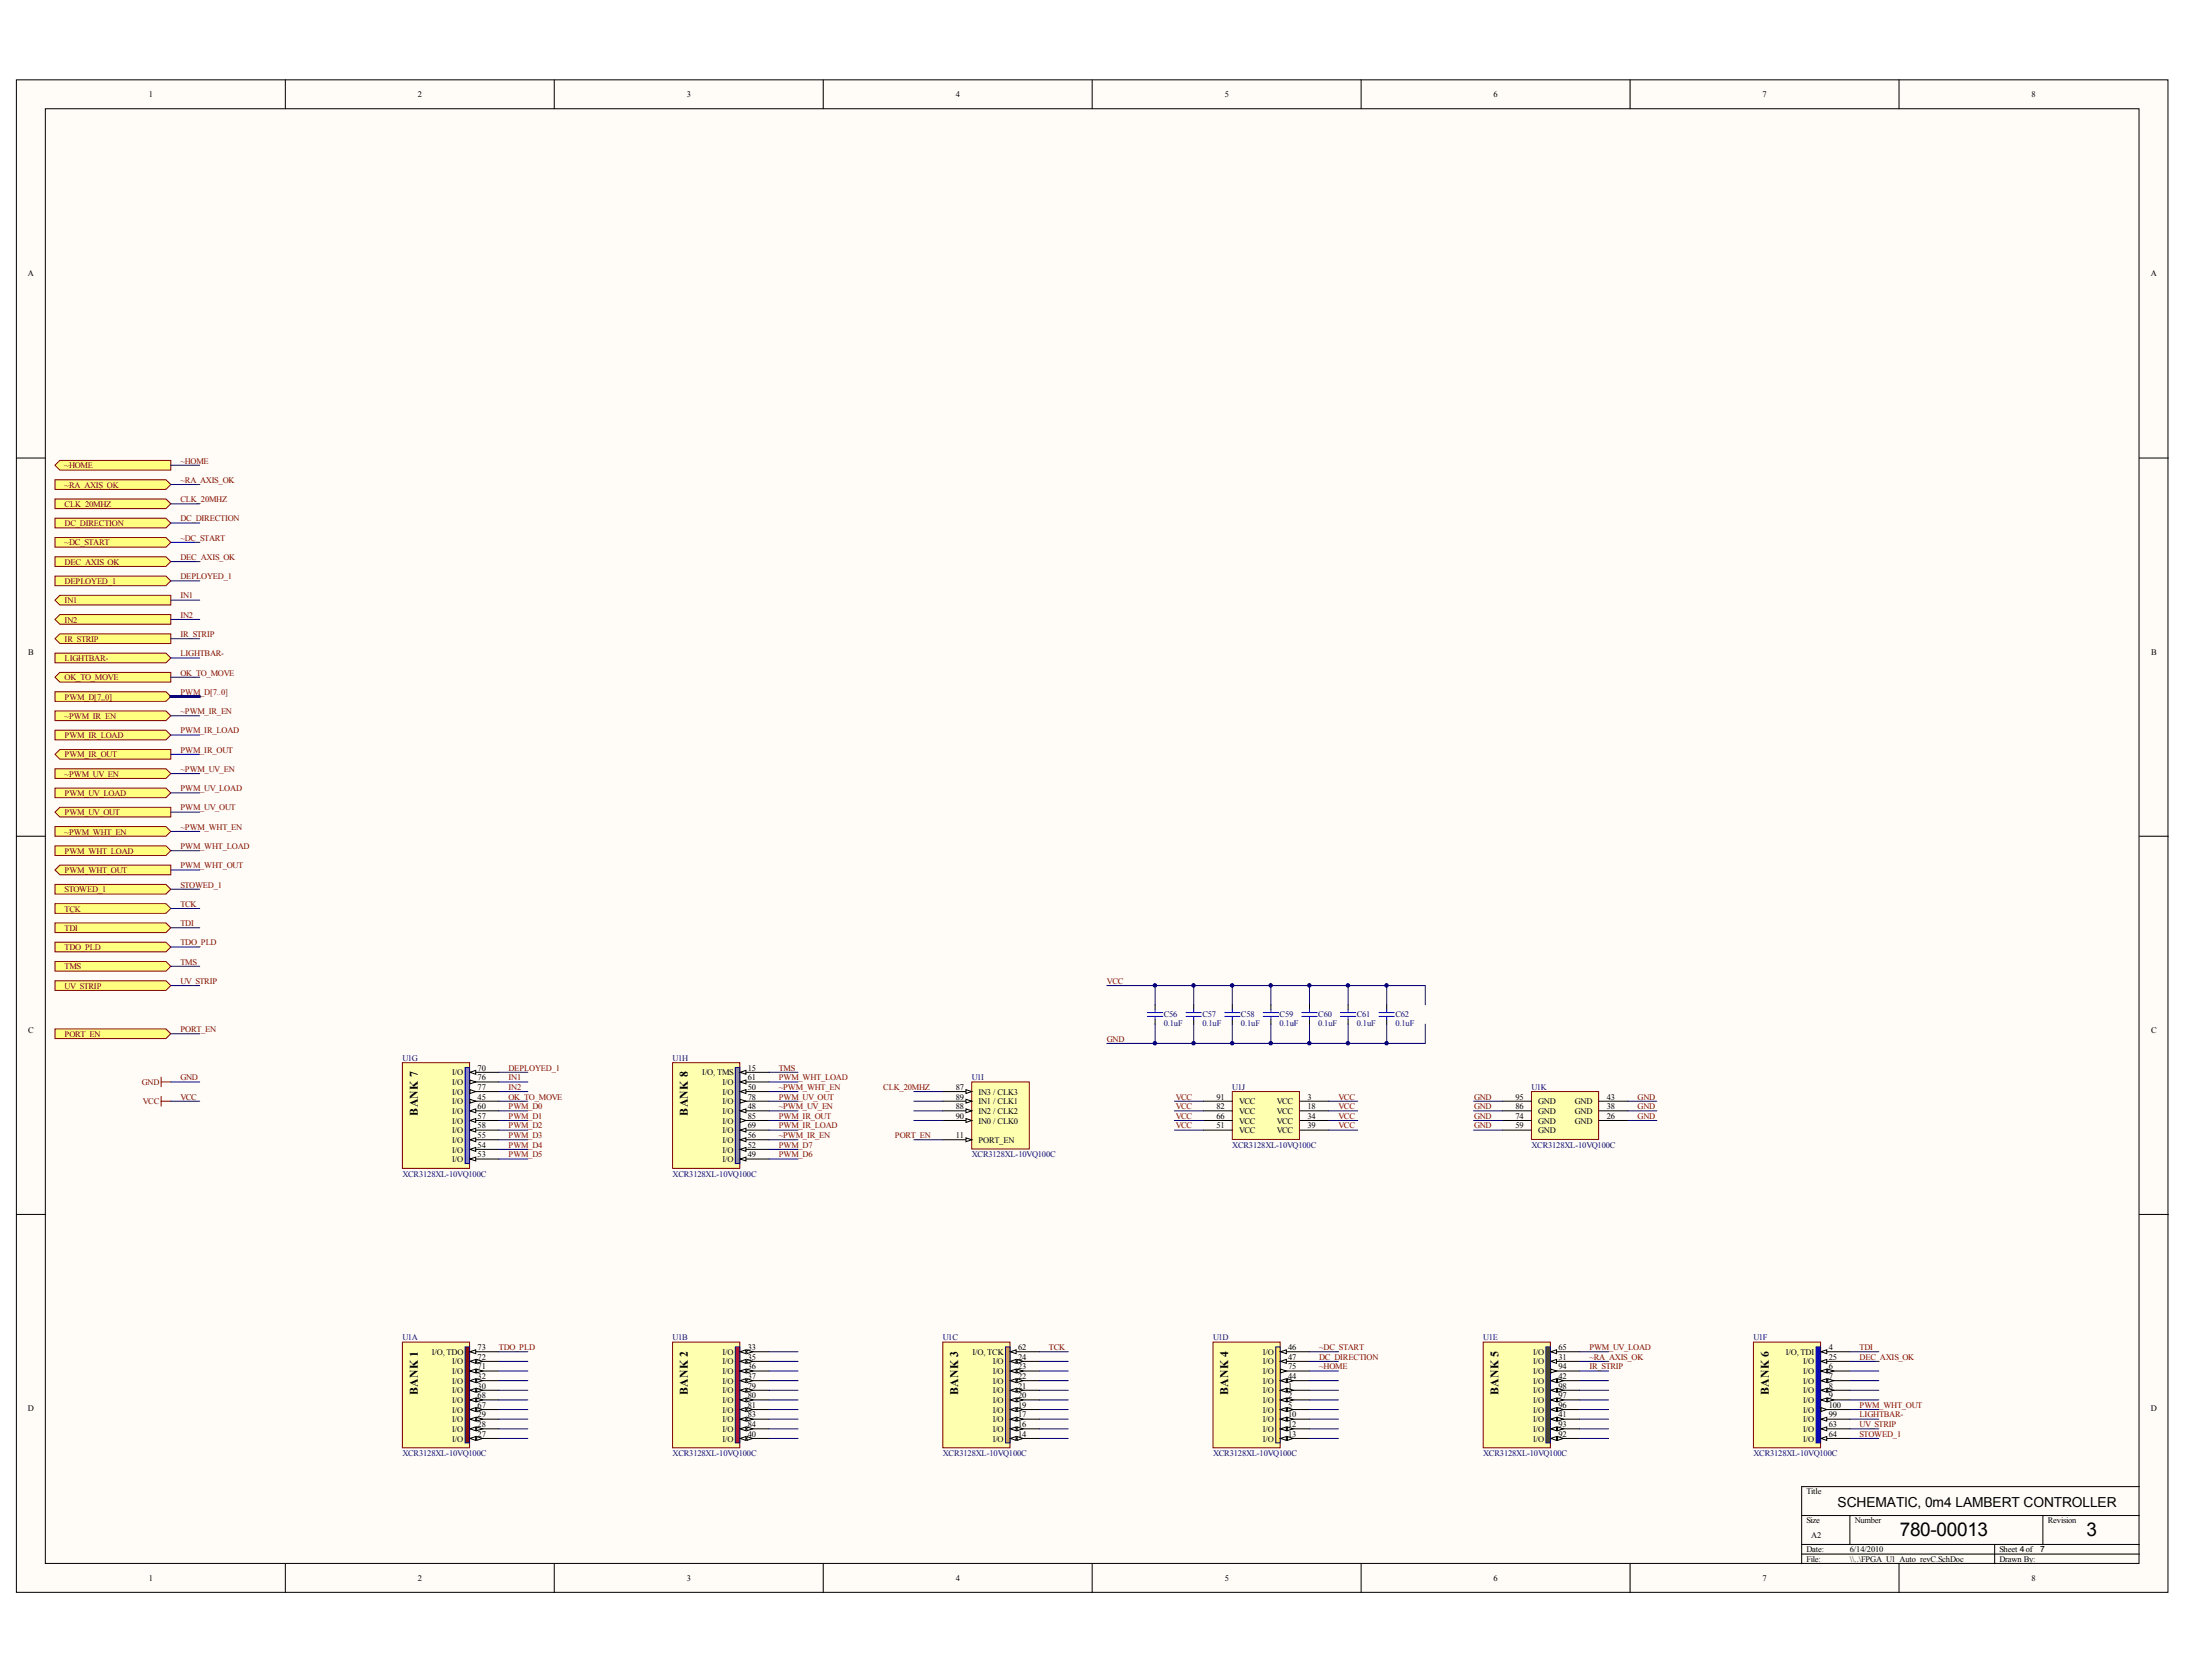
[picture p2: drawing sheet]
<svg xmlns="http://www.w3.org/2000/svg" width="270mm" height="207mm" viewBox="0 0 270 207" stroke-linecap="round" stroke-linejoin="round" font-family="sans-serif">
<defs><g id="words">
<g font-size="2.3">
<text x="234.3" y="189.4">780-00013</text>
<text x="257.3" y="189.4">3</text>
</g>
<text font-size="1.7" x="226.7" y="185.9">SCHEMATIC, 0m4 LAMBERT CONTROLLER</text>
<g font-size="1.4">
<text x="51.5" y="137.6" transform="rotate(-90 51.5 137.6)">BANK 7</text>
<text x="84.8" y="137.6" transform="rotate(-90 84.8 137.6)">BANK 8</text>
<text x="51.5" y="172.1" transform="rotate(-90 51.5 172.1)">BANK 1</text>
<text x="84.8" y="172.1" transform="rotate(-90 84.8 172.1)">BANK 2</text>
<text x="118.2" y="172.1" transform="rotate(-90 118.2 172.1)">BANK 3</text>
<text x="151.5" y="172.1" transform="rotate(-90 151.5 172.1)">BANK 4</text>
<text x="184.8" y="172.1" transform="rotate(-90 184.8 172.1)">BANK 5</text>
<text x="218.2" y="172.1" transform="rotate(-90 218.2 172.1)">BANK 6</text>
</g>
<text font-size="1.1" x="251.6" y="191.5">7</text>
<g font-size="1">
<text x="18.4" y="12">1</text>
<text x="51.5" y="12">2</text>
<text x="84.7" y="12">3</text>
<text x="117.9" y="12">4</text>
<text x="151.1" y="12">5</text>
<text x="184.2" y="12">6</text>
<text x="217.4" y="12">7</text>
<text x="250.6" y="12">8</text>
<text x="3.4" y="34.1">A</text>
<text x="265.3" y="34.1">A</text>
<text x="3.5" y="80.7">B</text>
<text x="265.3" y="80.7">B</text>
<text x="3.5" y="127.4">C</text>
<text x="265.3" y="127.4">C</text>
<text x="55.8" y="132.6">I/O</text>
<text x="55.8" y="133.8">I/O</text>
<text x="55.8" y="135">I/O</text>
<text x="55.8" y="136.2">I/O</text>
<text x="55.8" y="137.4">I/O</text>
<text x="58.9" y="132">70</text>
<text x="58.9" y="133.2">76</text>
<text x="58.9" y="134.4">77</text>
<text x="58.9" y="135.6">45</text>
<text x="58.9" y="136.8">60</text>
<text x="58.9" y="138">57</text>
<text x="86.6" y="132.6">I/O, TMS</text>
<text x="89.1" y="133.8">I/O</text>
<text x="89.1" y="135">I/O</text>
<text x="89.1" y="136.2">I/O</text>
<text x="89.1" y="137.4">I/O</text>
<text x="92.2" y="132">15</text>
<text x="92.2" y="133.2">61</text>
<text x="92.2" y="134.4">50</text>
<text x="92.2" y="135.6">78</text>
<text x="92.2" y="136.8">48</text>
<text x="92.2" y="138">85</text>
<text x="117.9" y="134.4">87</text>
<text x="117.9" y="135.6">89</text>
<text x="117.9" y="136.8">88</text>
<text x="117.9" y="138">90</text>
<text x="120.7" y="135">IN3 / CLK3</text>
<text x="120.7" y="136.2">IN1 / CLK1</text>
<text x="120.7" y="137.4">IN2 / CLK2</text>
<text x="150" y="138">66</text>
<text x="150" y="136.8">82</text>
<text x="150" y="135.6">91</text>
<text x="152.8" y="137.4">VCC</text>
<text x="152.8" y="136.2">VCC</text>
<text x="157.5" y="136.2">VCC</text>
<text x="157.5" y="137.4">VCC</text>
<text x="161.3" y="135.6">3</text>
<text x="161.3" y="136.8">18</text>
<text x="161.3" y="138">34</text>
<text x="186.9" y="138">74</text>
<text x="186.9" y="136.8">86</text>
<text x="186.9" y="135.6">95</text>
<text x="189.7" y="137.4">GND</text>
<text x="189.7" y="136.2">GND</text>
<text x="194.3" y="137.4">GND</text>
<text x="194.3" y="136.2">GND</text>
<text x="198.2" y="138">26</text>
<text x="198.2" y="136.8">38</text>
<text x="198.2" y="135.6">43</text>
<text x="55.8" y="138.6">I/O</text>
<text x="55.8" y="139.8">I/O</text>
<text x="55.8" y="141">I/O</text>
<text x="55.8" y="142.1">I/O</text>
<text x="55.8" y="143.3">I/O</text>
<text x="58.9" y="139.2">58</text>
<text x="58.9" y="140.4">55</text>
<text x="58.9" y="141.6">54</text>
<text x="58.9" y="142.7">53</text>
<text x="89.1" y="138.6">I/O</text>
<text x="89.1" y="139.8">I/O</text>
<text x="89.1" y="141">I/O</text>
<text x="89.1" y="142.1">I/O</text>
<text x="89.1" y="143.3">I/O</text>
<text x="92.2" y="139.2">69</text>
<text x="92.2" y="140.4">56</text>
<text x="92.2" y="141.6">52</text>
<text x="92.2" y="142.7">49</text>
<text x="117.9" y="140.4">11</text>
<text x="120.7" y="141">PORT_EN</text>
<text x="120.7" y="138.6">IN0 / CLK0</text>
<text x="150" y="139.2">51</text>
<text x="152.8" y="139.8">VCC</text>
<text x="152.8" y="138.6">VCC</text>
<text x="157.5" y="138.6">VCC</text>
<text x="157.5" y="139.8">VCC</text>
<text x="161.3" y="139.2">39</text>
<text x="186.9" y="139.2">59</text>
<text x="189.7" y="139.8">GND</text>
<text x="189.7" y="138.6">GND</text>
<text x="194.3" y="138.6">GND</text>
<text x="53.3" y="167.1">I/O, TDO</text>
<text x="58.9" y="166.5">73</text>
<text x="58.9" y="167.7">72</text>
<text x="89.1" y="167.1">I/O</text>
<text x="92.2" y="166.5">33</text>
<text x="92.2" y="167.7">35</text>
<text x="120" y="167.1">I/O, TCK</text>
<text x="125.6" y="166.5">62</text>
<text x="125.6" y="167.7">24</text>
<text x="155.8" y="167.1">I/O</text>
<text x="158.9" y="166.5">46</text>
<text x="158.9" y="167.7">47</text>
<text x="189.1" y="167.1">I/O</text>
<text x="192.2" y="166.5">65</text>
<text x="192.2" y="167.7">31</text>
<text x="220.3" y="167.1">I/O, TDI</text>
<text x="225.6" y="166.5">4</text>
<text x="225.6" y="167.7">25</text>
<text x="55.8" y="168.3">I/O</text>
<text x="55.8" y="169.5">I/O</text>
<text x="55.8" y="170.7">I/O</text>
<text x="55.8" y="171.9">I/O</text>
<text x="55.8" y="173">I/O</text>
<text x="58.9" y="168.9">71</text>
<text x="58.9" y="170.1">32</text>
<text x="58.9" y="171.3">30</text>
<text x="58.9" y="172.5">68</text>
<text x="58.9" y="173.6">67</text>
<text x="89.1" y="168.3">I/O</text>
<text x="89.1" y="169.5">I/O</text>
<text x="89.1" y="170.7">I/O</text>
<text x="89.1" y="171.9">I/O</text>
<text x="89.1" y="173">I/O</text>
<text x="92.2" y="168.9">36</text>
<text x="92.2" y="170.1">37</text>
<text x="92.2" y="171.3">79</text>
<text x="92.2" y="172.5">80</text>
<text x="92.2" y="173.6">81</text>
<text x="122.4" y="168.3">I/O</text>
<text x="122.4" y="169.5">I/O</text>
<text x="122.4" y="170.7">I/O</text>
<text x="122.4" y="171.9">I/O</text>
<text x="122.4" y="173">I/O</text>
<text x="125.6" y="168.9">23</text>
<text x="125.6" y="170.1">22</text>
<text x="125.6" y="171.3">21</text>
<text x="125.6" y="172.5">20</text>
<text x="125.6" y="173.6">19</text>
<text x="155.8" y="168.3">I/O</text>
<text x="155.8" y="169.5">I/O</text>
<text x="155.8" y="170.7">I/O</text>
<text x="155.8" y="171.9">I/O</text>
<text x="155.8" y="173">I/O</text>
<text x="158.9" y="168.9">75</text>
<text x="158.9" y="170.1">44</text>
<text x="158.9" y="171.3">1</text>
<text x="158.9" y="172.5">2</text>
<text x="158.9" y="173.6">5</text>
<text x="189.1" y="168.3">I/O</text>
<text x="189.1" y="169.5">I/O</text>
<text x="189.1" y="170.7">I/O</text>
<text x="189.1" y="171.9">I/O</text>
<text x="189.1" y="173">I/O</text>
<text x="192.2" y="168.9">94</text>
<text x="192.2" y="170.1">42</text>
<text x="192.2" y="171.3">98</text>
<text x="192.2" y="172.5">97</text>
<text x="192.2" y="173.6">96</text>
<text x="222.4" y="168.3">I/O</text>
<text x="222.4" y="169.5">I/O</text>
<text x="222.4" y="170.7">I/O</text>
<text x="222.4" y="171.9">I/O</text>
<text x="222.4" y="173">I/O</text>
<text x="225.6" y="168.9">6</text>
<text x="225.6" y="170.1">7</text>
<text x="225.6" y="171.3">8</text>
<text x="225.6" y="172.5">9</text>
<text x="225.6" y="173.6">100</text>
<text x="3.4" y="174">D</text>
<text x="55.8" y="174.2">I/O</text>
<text x="55.8" y="175.4">I/O</text>
<text x="55.8" y="176.6">I/O</text>
<text x="55.8" y="177.8">I/O</text>
<text x="58.9" y="174.8">29</text>
<text x="58.9" y="176">28</text>
<text x="58.9" y="177.2">27</text>
<text x="89.1" y="174.2">I/O</text>
<text x="89.1" y="175.4">I/O</text>
<text x="89.1" y="176.6">I/O</text>
<text x="89.1" y="177.8">I/O</text>
<text x="92.2" y="174.8">83</text>
<text x="92.2" y="176">84</text>
<text x="92.2" y="177.2">40</text>
<text x="122.4" y="174.2">I/O</text>
<text x="122.4" y="175.4">I/O</text>
<text x="122.4" y="176.6">I/O</text>
<text x="122.4" y="177.8">I/O</text>
<text x="125.6" y="174.8">17</text>
<text x="125.6" y="176">16</text>
<text x="125.6" y="177.2">14</text>
<text x="155.8" y="174.2">I/O</text>
<text x="155.8" y="175.4">I/O</text>
<text x="155.8" y="176.6">I/O</text>
<text x="155.8" y="177.8">I/O</text>
<text x="158.9" y="174.8">10</text>
<text x="158.9" y="176">12</text>
<text x="158.9" y="177.2">13</text>
<text x="189.1" y="174.2">I/O</text>
<text x="189.1" y="175.4">I/O</text>
<text x="189.1" y="176.6">I/O</text>
<text x="189.1" y="177.8">I/O</text>
<text x="192.2" y="174.8">41</text>
<text x="192.2" y="176">93</text>
<text x="192.2" y="177.2">92</text>
<text x="222.4" y="174.2">I/O</text>
<text x="222.4" y="175.4">I/O</text>
<text x="222.4" y="176.6">I/O</text>
<text x="222.4" y="177.8">I/O</text>
<text x="225.6" y="174.8">99</text>
<text x="225.6" y="176">63</text>
<text x="225.6" y="177.2">64</text>
<text x="265.3" y="174">D</text>
<text x="222.8" y="184.3">Title</text>
<text x="222.8" y="187.9">Size</text>
<text x="222.8" y="191.4">Date:</text>
<text x="223.4" y="189.6">A2</text>
<text x="228.2" y="191.4">6/14/2010</text>
<text x="228.8" y="187.9">Number</text>
<text x="246.6" y="191.4">Sheet 4of</text>
<text x="252.6" y="187.9">Revision</text>
<text x="18.4" y="195">1</text>
<text x="51.5" y="195">2</text>
<text x="84.7" y="195">3</text>
<text x="117.9" y="195">4</text>
<text x="151.1" y="195">5</text>
<text x="184.2" y="195">6</text>
<text x="217.4" y="195">7</text>
<text x="222.8" y="192.6">File:</text>
<text x="228.2" y="192.6">\\..\FPGA_U1_Auto_revC.SchDoc</text>
<text x="246.6" y="192.6">Drawn By:</text>
<text x="250.6" y="195">8</text>
</g>
<g font-size="1" fill="#800000">
<text x="8" y="57.8">~HOME</text>
<text x="22.3" y="57.2">~HOME</text>
<text x="22.3" y="59.6">~RA_AXIS_OK</text>
<text x="8" y="60.1">~RA_AXIS_OK</text>
<text x="8" y="62.5">CLK_20MHZ</text>
<text x="8" y="64.9">DC_DIRECTION</text>
<text x="22.3" y="61.9">CLK_20MHZ</text>
<text x="22.3" y="64.3">DC_DIRECTION</text>
<text x="8" y="67.3">~DC_START</text>
<text x="8" y="69.7">DEC_AXIS_OK</text>
<text x="22.3" y="66.7">~DC_START</text>
<text x="22.3" y="69.1">DEC_AXIS_OK</text>
<text x="22.3" y="71.4">DEPLOYED_1</text>
<text x="8" y="72">DEPLOYED_1</text>
<text x="8" y="74.4">IN1</text>
<text x="8" y="76.8">IN2</text>
<text x="22.3" y="73.8">IN1</text>
<text x="22.3" y="76.2">IN2</text>
<text x="8" y="79.2">IR_STRIP</text>
<text x="8" y="81.5">LIGHTBAR-</text>
<text x="8" y="83.9">OK_TO_MOVE</text>
<text x="22.3" y="78.6">IR_STRIP</text>
<text x="22.3" y="80.9">LIGHTBAR-</text>
<text x="22.3" y="83.3">OK_TO_MOVE</text>
<text x="8" y="86.3">PWM_D[7..0]</text>
<text x="8" y="88.7">~PWM_IR_EN</text>
<text x="22.3" y="85.7">PWM_D[7..0]</text>
<text x="22.3" y="88.1">~PWM_IR_EN</text>
<text x="8" y="91">PWM_IR_LOAD</text>
<text x="8" y="93.4">PWM_IR_OUT</text>
<text x="8" y="95.8">~PWM_UV_EN</text>
<text x="22.3" y="90.5">PWM_IR_LOAD</text>
<text x="22.3" y="92.8">PWM_IR_OUT</text>
<text x="22.3" y="95.2">~PWM_UV_EN</text>
<text x="8" y="98.2">PWM_UV_LOAD</text>
<text x="8" y="100.6">PWM_UV_OUT</text>
<text x="22.3" y="97.6">PWM_UV_LOAD</text>
<text x="22.3" y="100">PWM_UV_OUT</text>
<text x="8" y="102.9">~PWM_WHT_EN</text>
<text x="8" y="105.3">PWM_WHT_LOAD</text>
<text x="8" y="107.7">PWM_WHT_OUT</text>
<text x="22.3" y="102.3">~PWM_WHT_EN</text>
<text x="22.3" y="104.7">PWM_WHT_LOAD</text>
<text x="22.3" y="107.1">PWM_WHT_OUT</text>
<text x="8" y="110.1">STOWED_1</text>
<text x="8" y="112.4">TCK</text>
<text x="22.3" y="109.5">STOWED_1</text>
<text x="22.3" y="111.8">TCK</text>
<text x="8" y="114.8">TDI</text>
<text x="8" y="117.2">TDO_PLD</text>
<text x="8" y="119.6">TMS</text>
<text x="22.3" y="114.2">TDI</text>
<text x="22.3" y="119">TMS</text>
<text x="22.3" y="116.6">TDO_PLD</text>
<text x="8" y="121.9">UV_STRIP</text>
<text x="22.3" y="121.3">UV_STRIP</text>
<text x="136.5" y="121.3">VCC</text>
<text x="8" y="127.9">PORT_EN</text>
<text x="22.3" y="127.3">PORT_EN</text>
<text x="136.5" y="128.5">GND</text>
<text x="17.5" y="133.8">GND</text>
<text x="17.6" y="136.2">VCC</text>
<text x="22.3" y="133.2">GND</text>
<text x="22.3" y="135.6">VCC</text>
<text x="62.7" y="132">DEPLOYED_1</text>
<text x="62.7" y="133.2">IN1</text>
<text x="62.7" y="134.4">IN2</text>
<text x="62.7" y="135.6">OK_TO_MOVE</text>
<text x="62.7" y="136.8">PWM_D0</text>
<text x="62.7" y="138">PWM_D1</text>
<text x="96.1" y="138">PWM_IR_OUT</text>
<text x="96.1" y="136.8">~PWM_UV_EN</text>
<text x="96.1" y="135.6">PWM_UV_OUT</text>
<text x="96.1" y="134.4">~PWM_WHT_EN</text>
<text x="96.1" y="133.2">PWM_WHT_LOAD</text>
<text x="96.1" y="132">TMS</text>
<text x="108.9" y="134.4">CLK_20MHZ</text>
<text x="145" y="138">VCC</text>
<text x="145" y="136.8">VCC</text>
<text x="145" y="135.6">VCC</text>
<text x="165.1" y="136.8">VCC</text>
<text x="165.1" y="135.6">VCC</text>
<text x="165.1" y="138">VCC</text>
<text x="181.8" y="138">GND</text>
<text x="181.8" y="136.8">GND</text>
<text x="181.8" y="135.6">GND</text>
<text x="202" y="138">GND</text>
<text x="202" y="136.8">GND</text>
<text x="202" y="135.6">GND</text>
<text x="62.7" y="139.2">PWM_D2</text>
<text x="62.7" y="140.4">PWM_D3</text>
<text x="62.7" y="141.6">PWM_D4</text>
<text x="62.7" y="142.7">PWM_D5</text>
<text x="96.1" y="142.7">PWM_D6</text>
<text x="96.1" y="141.6">PWM_D7</text>
<text x="96.1" y="140.4">~PWM_IR_EN</text>
<text x="96.1" y="139.2">PWM_IR_LOAD</text>
<text x="110.4" y="140.4">PORT_EN</text>
<text x="145" y="139.2">VCC</text>
<text x="165.1" y="139.2">VCC</text>
<text x="181.8" y="139.2">GND</text>
<text x="61.5" y="166.5">TDO_PLD</text>
<text x="129.4" y="166.5">TCK</text>
<text x="162.7" y="167.7">DC_DIRECTION</text>
<text x="162.7" y="166.5">~DC_START</text>
<text x="196" y="166.5">PWM_UV_LOAD</text>
<text x="196" y="167.7">~RA_AXIS_OK</text>
<text x="229.4" y="167.7">DEC_AXIS_OK</text>
<text x="229.4" y="166.5">TDI</text>
<text x="162.7" y="168.9">~HOME</text>
<text x="196" y="168.9">IR_STRIP</text>
<text x="229.4" y="173.6">PWM_WHT_OUT</text>
<text x="229.4" y="177.2">STOWED_1</text>
<text x="229.4" y="174.8">LIGHTBAR-</text>
<text x="229.4" y="176">UV_STRIP</text>
</g>
<g font-size="1" fill="#000080">
<text x="143.5" y="125.4">C56</text>
<text x="148.3" y="125.4">C57</text>
<text x="153.1" y="125.4">C58</text>
<text x="157.8" y="125.4">C59</text>
<text x="162.6" y="125.4">C60</text>
<text x="167.4" y="125.4">C61</text>
<text x="172.1" y="125.4">C62</text>
<text x="49.6" y="130.9">U1G</text>
<text x="83" y="130.9">U1H</text>
<text x="143.5" y="126.6">0.1uF</text>
<text x="148.3" y="126.6">0.1uF</text>
<text x="153.1" y="126.6">0.1uF</text>
<text x="157.8" y="126.6">0.1uF</text>
<text x="162.6" y="126.6">0.1uF</text>
<text x="167.4" y="126.6">0.1uF</text>
<text x="172.1" y="126.6">0.1uF</text>
<text x="119.9" y="133.2">U1I</text>
<text x="152" y="134.4">U1J</text>
<text x="188.9" y="134.4">U1K</text>
<text x="119.9" y="142.7">XCR3128XL-10VQ100C</text>
<text x="152" y="141.6">XCR3128XL-10VQ100C</text>
<text x="188.9" y="141.6">XCR3128XL-10VQ100C</text>
<text x="49.6" y="145.1">XCR3128XL-10VQ100C</text>
<text x="83" y="145.1">XCR3128XL-10VQ100C</text>
<text x="49.6" y="165.3">U1A</text>
<text x="83" y="165.3">U1B</text>
<text x="116.3" y="165.3">U1C</text>
<text x="149.6" y="165.3">U1D</text>
<text x="182.9" y="165.3">U1E</text>
<text x="216.3" y="165.3">U1F</text>
<text x="49.6" y="179.6">XCR3128XL-10VQ100C</text>
<text x="83" y="179.6">XCR3128XL-10VQ100C</text>
<text x="116.3" y="179.6">XCR3128XL-10VQ100C</text>
<text x="149.6" y="179.6">XCR3128XL-10VQ100C</text>
<text x="182.9" y="179.6">XCR3128XL-10VQ100C</text>
<text x="216.3" y="179.6">XCR3128XL-10VQ100C</text>
</g>
</g></defs>
<g fill="#fffcf8" stroke="#000" stroke-width=".12">
<path d="M2 9.8h265.4v186.6h-265.4z"/>
<path d="M5.6 13.4h258.2v179.4h-258.2z"/>
</g>
<g fill="none" stroke="#000" stroke-width=".12">
<path d="M35.2 9.8v3.6M68.4 9.8v3.6M101.5 9.8v3.6M134.7 9.8v3.6M167.9 9.8v3.6M201.1 9.8v3.6M234.2 9.8v3.6M2 56.5h3.6M263.9 56.5h3.6M2 103.1h3.6M263.9 103.1h3.6M2 149.8h3.6"/>
<path d="M263.9 149.8h3.6M35.2 192.9v3.5M68.4 192.9v3.5M101.5 192.9v3.5M134.7 192.9v3.5M167.9 192.9v3.5M201.1 192.9v3.5M222.2 186.9h41.7M222.2 190.5h41.7M222.2 191.7h41.7M228.2 186.9v3.6M234.2 192.9v3.5"/>
<path d="M246 190.5v2.4M252 186.9v3.6M263.9 183.4h-41.7v9.5"/>
</g>
<path d="M49.6 165.5h8.3v13.1h-8.3z" fill="#ffffb0" stroke="#800000" stroke-width=".12"/>
<path d="M57.4 166.1h.5v11.9h-.5z" fill="#800000" stroke="#000080" stroke-width=".12"/>
<path d="M58 166.7h3.5" fill="none" stroke="#000" stroke-width=".12"/>
<path d="M58 166.7l.7-.2v.5z" fill="#fffcf8" stroke="#000" stroke-width=".12"/>
<path d="M58 167.9h3.5" fill="none" stroke="#000" stroke-width=".12"/>
<g fill="#fffcf8" stroke="#000" stroke-width=".12">
<path d="M58 167.9l.7-.2v.4z"/>
<path d="M58.8 167.7l.7 .2-.7 .2z"/>
</g>
<path d="M58 169.1h3.5" fill="none" stroke="#000" stroke-width=".12"/>
<g fill="#fffcf8" stroke="#000" stroke-width=".12">
<path d="M58 169.1l.7-.2v.4z"/>
<path d="M58.8 168.9l.7 .2-.7 .2z"/>
</g>
<path d="M58 170.3h3.5" fill="none" stroke="#000" stroke-width=".12"/>
<g fill="#fffcf8" stroke="#000" stroke-width=".12">
<path d="M58 170.3l.7-.3v.5z"/>
<path d="M58.8 170l.7 .3-.7 .2z"/>
</g>
<path d="M58 171.5h3.5" fill="none" stroke="#000" stroke-width=".12"/>
<g fill="#fffcf8" stroke="#000" stroke-width=".12">
<path d="M58 171.5l.7-.3v.5z"/>
<path d="M58.8 171.2l.7 .3-.7 .2z"/>
</g>
<path d="M58 172.7h3.5" fill="none" stroke="#000" stroke-width=".12"/>
<g fill="#fffcf8" stroke="#000" stroke-width=".12">
<path d="M58 172.7l.7-.3v.5z"/>
<path d="M58.8 172.4l.7 .3-.7 .2z"/>
</g>
<path d="M58 173.8h3.5" fill="none" stroke="#000" stroke-width=".12"/>
<g fill="#fffcf8" stroke="#000" stroke-width=".12">
<path d="M58 173.8l.7-.2v.5z"/>
<path d="M58.8 173.6l.7 .2-.7 .3z"/>
</g>
<path d="M58 175h3.5" fill="none" stroke="#000" stroke-width=".12"/>
<g fill="#fffcf8" stroke="#000" stroke-width=".12">
<path d="M58 175l.7-.2v.5z"/>
<path d="M58.8 174.8l.7 .2-.7 .3z"/>
</g>
<path d="M58 176.2h3.5" fill="none" stroke="#000" stroke-width=".12"/>
<g fill="#fffcf8" stroke="#000" stroke-width=".12">
<path d="M58 176.2l.7-.2v.5z"/>
<path d="M58.8 176l.7 .2-.7 .3z"/>
</g>
<path d="M58 177.4h3.5" fill="none" stroke="#000" stroke-width=".12"/>
<g fill="#fffcf8" stroke="#000" stroke-width=".12">
<path d="M58 177.4l.7-.2v.5z"/>
<path d="M58.8 177.2l.7 .2-.7 .3z"/>
</g>
<path d="M83 165.5h8.2v13.1h-8.2z" fill="#ffffb0" stroke="#800000" stroke-width=".12"/>
<path d="M90.7 166.1h.5v11.9h-.5z" fill="#f00" stroke="#000080" stroke-width=".12"/>
<path d="M91.3 166.7h3.6" fill="none" stroke="#000" stroke-width=".12"/>
<g fill="#fffcf8" stroke="#000" stroke-width=".12">
<path d="M91.3 166.7l.7-.2v.5z"/>
<path d="M92.1 166.5l.7 .2-.7 .3z"/>
</g>
<path d="M91.3 167.9h3.6" fill="none" stroke="#000" stroke-width=".12"/>
<g fill="#fffcf8" stroke="#000" stroke-width=".12">
<path d="M91.3 167.9l.7-.2v.4z"/>
<path d="M92.1 167.7l.7 .2-.7 .2z"/>
</g>
<path d="M91.3 169.1h3.6" fill="none" stroke="#000" stroke-width=".12"/>
<g fill="#fffcf8" stroke="#000" stroke-width=".12">
<path d="M91.3 169.1l.7-.2v.4z"/>
<path d="M92.1 168.9l.7 .2-.7 .2z"/>
</g>
<path d="M91.3 170.3h3.6" fill="none" stroke="#000" stroke-width=".12"/>
<g fill="#fffcf8" stroke="#000" stroke-width=".12">
<path d="M91.3 170.3l.7-.3v.5z"/>
<path d="M92.1 170l.7 .3-.7 .2z"/>
</g>
<path d="M91.3 171.5h3.6" fill="none" stroke="#000" stroke-width=".12"/>
<g fill="#fffcf8" stroke="#000" stroke-width=".12">
<path d="M91.3 171.5l.7-.3v.5z"/>
<path d="M92.1 171.2l.7 .3-.7 .2z"/>
</g>
<path d="M91.3 172.7h3.6" fill="none" stroke="#000" stroke-width=".12"/>
<g fill="#fffcf8" stroke="#000" stroke-width=".12">
<path d="M91.3 172.7l.7-.3v.5z"/>
<path d="M92.1 172.4l.7 .3-.7 .2z"/>
</g>
<path d="M91.3 173.8h3.6" fill="none" stroke="#000" stroke-width=".12"/>
<g fill="#fffcf8" stroke="#000" stroke-width=".12">
<path d="M91.3 173.8l.7-.2v.5z"/>
<path d="M92.1 173.6l.7 .2-.7 .3z"/>
</g>
<path d="M91.3 175h3.6" fill="none" stroke="#000" stroke-width=".12"/>
<g fill="#fffcf8" stroke="#000" stroke-width=".12">
<path d="M91.3 175l.7-.2v.5z"/>
<path d="M92.1 174.8l.7 .2-.7 .3z"/>
</g>
<path d="M91.3 176.2h3.6" fill="none" stroke="#000" stroke-width=".12"/>
<g fill="#fffcf8" stroke="#000" stroke-width=".12">
<path d="M91.3 176.2l.7-.2v.5z"/>
<path d="M92.1 176l.7 .2-.7 .3z"/>
</g>
<path d="M91.3 177.4h3.6" fill="none" stroke="#000" stroke-width=".12"/>
<g fill="#fffcf8" stroke="#000" stroke-width=".12">
<path d="M91.3 177.4l.7-.2v.5z"/>
<path d="M92.1 177.2l.7 .2-.7 .3z"/>
</g>
<path d="M116.3 165.5h8.3v13.1h-8.3z" fill="#ffffb0" stroke="#800000" stroke-width=".12"/>
<path d="M124 166.1h.6v11.9h-.6z" fill="#fd8300" stroke="#000080" stroke-width=".12"/>
<path d="M124.6 166.7h3.6" fill="none" stroke="#000" stroke-width=".12"/>
<path d="M124.6 166.7l.7-.2v.5z" fill="#fffcf8" stroke="#000" stroke-width=".12"/>
<path d="M124.6 167.9h3.6" fill="none" stroke="#000" stroke-width=".12"/>
<g fill="#fffcf8" stroke="#000" stroke-width=".12">
<path d="M124.6 167.9l.7-.2v.4z"/>
<path d="M125.5 167.7l.7 .2-.7 .2z"/>
</g>
<path d="M124.6 169.1h3.6" fill="none" stroke="#000" stroke-width=".12"/>
<g fill="#fffcf8" stroke="#000" stroke-width=".12">
<path d="M124.6 169.1l.7-.2v.4z"/>
<path d="M125.5 168.9l.7 .2-.7 .2z"/>
</g>
<path d="M124.6 170.3h3.6" fill="none" stroke="#000" stroke-width=".12"/>
<g fill="#fffcf8" stroke="#000" stroke-width=".12">
<path d="M124.6 170.3l.7-.3v.5z"/>
<path d="M125.5 170l.7 .3-.7 .2z"/>
</g>
<path d="M124.6 171.5h3.6" fill="none" stroke="#000" stroke-width=".12"/>
<g fill="#fffcf8" stroke="#000" stroke-width=".12">
<path d="M124.6 171.5l.7-.3v.5z"/>
<path d="M125.5 171.2l.7 .3-.7 .2z"/>
</g>
<path d="M124.6 172.7h3.6" fill="none" stroke="#000" stroke-width=".12"/>
<g fill="#fffcf8" stroke="#000" stroke-width=".12">
<path d="M124.6 172.7l.7-.3v.5z"/>
<path d="M125.5 172.4l.7 .3-.7 .2z"/>
</g>
<path d="M124.6 173.8h3.6" fill="none" stroke="#000" stroke-width=".12"/>
<g fill="#fffcf8" stroke="#000" stroke-width=".12">
<path d="M124.6 173.8l.7-.2v.5z"/>
<path d="M125.5 173.6l.7 .2-.7 .3z"/>
</g>
<path d="M124.6 175h3.6" fill="none" stroke="#000" stroke-width=".12"/>
<g fill="#fffcf8" stroke="#000" stroke-width=".12">
<path d="M124.6 175l.7-.2v.5z"/>
<path d="M125.5 174.8l.7 .2-.7 .3z"/>
</g>
<path d="M124.6 176.2h3.6" fill="none" stroke="#000" stroke-width=".12"/>
<g fill="#fffcf8" stroke="#000" stroke-width=".12">
<path d="M124.6 176.2l.7-.2v.5z"/>
<path d="M125.5 176l.7 .2-.7 .3z"/>
</g>
<path d="M124.6 177.4h3.6" fill="none" stroke="#000" stroke-width=".12"/>
<g fill="#fffcf8" stroke="#000" stroke-width=".12">
<path d="M124.6 177.4l.7-.2v.5z"/>
<path d="M125.5 177.2l.7 .2-.7 .3z"/>
</g>
<path d="M149.6 165.5h8.3v13.1h-8.3z" fill="#ffffb0" stroke="#800000" stroke-width=".12"/>
<path d="M157.4 166.1h.5v11.9h-.5z" fill="#fe0" stroke="#000080" stroke-width=".12"/>
<path d="M157.9 166.7h3.6" fill="none" stroke="#000" stroke-width=".12"/>
<path d="M157.9 166.7l.8-.2v.5z" fill="#fffcf8" stroke="#000" stroke-width=".12"/>
<path d="M157.9 167.9h3.6" fill="none" stroke="#000" stroke-width=".12"/>
<path d="M157.9 167.9l.8-.2v.4z" fill="#fffcf8" stroke="#000" stroke-width=".12"/>
<path d="M157.9 169.1h3.6" fill="none" stroke="#000" stroke-width=".12"/>
<path d="M157.9 168.9l.8 .2-.8 .2z" fill="#fffcf8" stroke="#000" stroke-width=".12"/>
<path d="M157.9 170.3h3.6" fill="none" stroke="#000" stroke-width=".12"/>
<g fill="#fffcf8" stroke="#000" stroke-width=".12">
<path d="M157.9 170.3l.8-.3v.5z"/>
<path d="M158.8 170l.7 .3-.7 .2z"/>
</g>
<path d="M157.9 171.5h3.6" fill="none" stroke="#000" stroke-width=".12"/>
<g fill="#fffcf8" stroke="#000" stroke-width=".12">
<path d="M157.9 171.5l.8-.3v.5z"/>
<path d="M158.8 171.2l.7 .3-.7 .2z"/>
</g>
<path d="M157.9 172.7h3.6" fill="none" stroke="#000" stroke-width=".12"/>
<g fill="#fffcf8" stroke="#000" stroke-width=".12">
<path d="M157.9 172.7l.8-.3v.5z"/>
<path d="M158.8 172.4l.7 .3-.7 .2z"/>
</g>
<path d="M157.9 173.8h3.6" fill="none" stroke="#000" stroke-width=".12"/>
<g fill="#fffcf8" stroke="#000" stroke-width=".12">
<path d="M157.9 173.8l.8-.2v.5z"/>
<path d="M158.8 173.6l.7 .2-.7 .3z"/>
</g>
<path d="M157.9 175h3.6" fill="none" stroke="#000" stroke-width=".12"/>
<g fill="#fffcf8" stroke="#000" stroke-width=".12">
<path d="M157.9 175l.8-.2v.5z"/>
<path d="M158.8 174.8l.7 .2-.7 .3z"/>
</g>
<path d="M157.9 176.2h3.6" fill="none" stroke="#000" stroke-width=".12"/>
<g fill="#fffcf8" stroke="#000" stroke-width=".12">
<path d="M157.9 176.2l.8-.2v.5z"/>
<path d="M158.8 176l.7 .2-.7 .3z"/>
</g>
<path d="M157.9 177.4h3.6" fill="none" stroke="#000" stroke-width=".12"/>
<g fill="#fffcf8" stroke="#000" stroke-width=".12">
<path d="M157.9 177.4l.8-.2v.5z"/>
<path d="M158.8 177.2l.7 .2-.7 .3z"/>
</g>
<path d="M182.9 165.5h8.3v13.1h-8.3z" fill="#ffffb0" stroke="#800000" stroke-width=".12"/>
<path d="M190.7 166.1h.5v11.9h-.5z" fill="#00bf00" stroke="#000080" stroke-width=".12"/>
<path d="M191.3 166.7h3.5" fill="none" stroke="#000" stroke-width=".12"/>
<path d="M191.3 166.7l.7-.2v.5z" fill="#fffcf8" stroke="#000" stroke-width=".12"/>
<path d="M191.3 167.9h3.5" fill="none" stroke="#000" stroke-width=".12"/>
<path d="M191.3 167.9l.7-.2v.4z" fill="#fffcf8" stroke="#000" stroke-width=".12"/>
<path d="M191.3 169.1h3.5" fill="none" stroke="#000" stroke-width=".12"/>
<path d="M191.3 168.9l.7 .2-.7 .2z" fill="#fffcf8" stroke="#000" stroke-width=".12"/>
<path d="M191.3 170.3h3.5" fill="none" stroke="#000" stroke-width=".12"/>
<g fill="#fffcf8" stroke="#000" stroke-width=".12">
<path d="M191.3 170.3l.7-.3v.5z"/>
<path d="M192.1 170l.7 .3-.7 .2z"/>
</g>
<path d="M191.3 171.5h3.5" fill="none" stroke="#000" stroke-width=".12"/>
<g fill="#fffcf8" stroke="#000" stroke-width=".12">
<path d="M191.3 171.5l.7-.3v.5z"/>
<path d="M192.1 171.2l.7 .3-.7 .2z"/>
</g>
<path d="M191.3 172.7h3.5" fill="none" stroke="#000" stroke-width=".12"/>
<g fill="#fffcf8" stroke="#000" stroke-width=".12">
<path d="M191.3 172.7l.7-.3v.5z"/>
<path d="M192.1 172.4l.7 .3-.7 .2z"/>
</g>
<path d="M191.3 173.8h3.5" fill="none" stroke="#000" stroke-width=".12"/>
<g fill="#fffcf8" stroke="#000" stroke-width=".12">
<path d="M191.3 173.8l.7-.2v.5z"/>
<path d="M192.1 173.6l.7 .2-.7 .3z"/>
</g>
<path d="M191.3 175h3.5" fill="none" stroke="#000" stroke-width=".12"/>
<g fill="#fffcf8" stroke="#000" stroke-width=".12">
<path d="M191.3 175l.7-.2v.5z"/>
<path d="M192.1 174.8l.7 .2-.7 .3z"/>
</g>
<path d="M191.3 176.2h3.5" fill="none" stroke="#000" stroke-width=".12"/>
<g fill="#fffcf8" stroke="#000" stroke-width=".12">
<path d="M191.3 176.2l.7-.2v.5z"/>
<path d="M192.1 176l.7 .2-.7 .3z"/>
</g>
<path d="M191.3 177.4h3.5" fill="none" stroke="#000" stroke-width=".12"/>
<g fill="#fffcf8" stroke="#000" stroke-width=".12">
<path d="M191.3 177.4l.7-.2v.5z"/>
<path d="M192.1 177.2l.7 .2-.7 .3z"/>
</g>
<path d="M216.3 165.5h8.3v13.1h-8.3z" fill="#ffffb0" stroke="#800000" stroke-width=".12"/>
<path d="M224 166.1h.6v11.9h-.6z" fill="#00f" stroke="#000080" stroke-width=".12"/>
<path d="M224.6 166.7h3.6" fill="none" stroke="#000" stroke-width=".12"/>
<path d="M224.6 166.7l.7-.2v.5z" fill="#fffcf8" stroke="#000" stroke-width=".12"/>
<path d="M224.6 167.9h3.6" fill="none" stroke="#000" stroke-width=".12"/>
<path d="M224.6 167.9l.7-.2v.4z" fill="#fffcf8" stroke="#000" stroke-width=".12"/>
<path d="M224.6 169.1h3.6" fill="none" stroke="#000" stroke-width=".12"/>
<g fill="#fffcf8" stroke="#000" stroke-width=".12">
<path d="M224.6 169.1l.7-.2v.4z"/>
<path d="M225.4 168.9l.8 .2-.8 .2z"/>
</g>
<path d="M224.6 170.3h3.6" fill="none" stroke="#000" stroke-width=".12"/>
<g fill="#fffcf8" stroke="#000" stroke-width=".12">
<path d="M224.6 170.3l.7-.3v.5z"/>
<path d="M225.4 170l.8 .3-.8 .2z"/>
</g>
<path d="M224.6 171.5h3.6" fill="none" stroke="#000" stroke-width=".12"/>
<g fill="#fffcf8" stroke="#000" stroke-width=".12">
<path d="M224.6 171.5l.7-.3v.5z"/>
<path d="M225.4 171.2l.8 .3-.8 .2z"/>
</g>
<path d="M224.6 172.7h3.6" fill="none" stroke="#000" stroke-width=".12"/>
<g fill="#fffcf8" stroke="#000" stroke-width=".12">
<path d="M224.6 172.7l.7-.3v.5z"/>
<path d="M225.4 172.4l.8 .3-.8 .2z"/>
</g>
<path d="M224.6 173.8h3.6" fill="none" stroke="#000" stroke-width=".12"/>
<path d="M224.6 173.6l.7 .2-.7 .3z" fill="#fffcf8" stroke="#000" stroke-width=".12"/>
<path d="M224.6 175h3.6" fill="none" stroke="#000" stroke-width=".12"/>
<path d="M224.6 175l.7-.2v.5z" fill="#fffcf8" stroke="#000" stroke-width=".12"/>
<path d="M224.6 176.2h3.6" fill="none" stroke="#000" stroke-width=".12"/>
<path d="M224.6 176.2l.7-.2v.5z" fill="#fffcf8" stroke="#000" stroke-width=".12"/>
<path d="M224.6 177.4h3.6" fill="none" stroke="#000" stroke-width=".12"/>
<path d="M224.6 177.4l.7-.2v.5z" fill="#fffcf8" stroke="#000" stroke-width=".12"/>
<path d="M49.6 131.1h8.3v13h-8.3z" fill="#ffffb0" stroke="#800000" stroke-width=".12"/>
<path d="M57.4 131.7h.5v11.8h-.5z" fill="#f0f" stroke="#000080" stroke-width=".12"/>
<path d="M58 132.3h3.5" fill="none" stroke="#000" stroke-width=".12"/>
<path d="M58 132.3l.7-.3v.5z" fill="#fffcf8" stroke="#000" stroke-width=".12"/>
<path d="M58 133.4h3.5" fill="none" stroke="#000" stroke-width=".12"/>
<path d="M58 133.2l.7 .2-.7 .3z" fill="#fffcf8" stroke="#000" stroke-width=".12"/>
<path d="M58 134.6h3.5" fill="none" stroke="#000" stroke-width=".12"/>
<path d="M58 134.4l.7 .2-.7 .3z" fill="#fffcf8" stroke="#000" stroke-width=".12"/>
<path d="M58 135.8h3.5" fill="none" stroke="#000" stroke-width=".12"/>
<path d="M58 135.6l.7 .2-.7 .3z" fill="#fffcf8" stroke="#000" stroke-width=".12"/>
<path d="M58 137h3.5" fill="none" stroke="#000" stroke-width=".12"/>
<path d="M58 137l.7-.2v.4z" fill="#fffcf8" stroke="#000" stroke-width=".12"/>
<path d="M58 138.2h3.5" fill="none" stroke="#000" stroke-width=".12"/>
<path d="M58 138.2l.7-.2v.4z" fill="#fffcf8" stroke="#000" stroke-width=".12"/>
<path d="M58 139.4h3.5" fill="none" stroke="#000" stroke-width=".12"/>
<path d="M58 139.4l.7-.3v.5z" fill="#fffcf8" stroke="#000" stroke-width=".12"/>
<path d="M58 140.6h3.5" fill="none" stroke="#000" stroke-width=".12"/>
<path d="M58 140.6l.7-.3v.5z" fill="#fffcf8" stroke="#000" stroke-width=".12"/>
<path d="M58 141.8h3.5" fill="none" stroke="#000" stroke-width=".12"/>
<path d="M58 141.8l.7-.3v.5z" fill="#fffcf8" stroke="#000" stroke-width=".12"/>
<path d="M58 142.9h3.5" fill="none" stroke="#000" stroke-width=".12"/>
<path d="M58 142.9l.7-.2v.5z" fill="#fffcf8" stroke="#000" stroke-width=".12"/>
<path d="M83 131.1h8.2v13h-8.2z" fill="#ffffb0" stroke="#800000" stroke-width=".12"/>
<path d="M90.7 131.7h.5v11.8h-.5z" fill="#918e92" stroke="#000080" stroke-width=".12"/>
<path d="M91.3 132.3h3.6" fill="none" stroke="#000" stroke-width=".12"/>
<path d="M91.3 132.3l.7-.3v.5z" fill="#fffcf8" stroke="#000" stroke-width=".12"/>
<path d="M91.3 133.4h3.6" fill="none" stroke="#000" stroke-width=".12"/>
<path d="M91.3 133.4l.7-.2v.5z" fill="#fffcf8" stroke="#000" stroke-width=".12"/>
<path d="M91.3 134.6h3.6" fill="none" stroke="#000" stroke-width=".12"/>
<path d="M91.3 134.6l.7-.2v.5z" fill="#fffcf8" stroke="#000" stroke-width=".12"/>
<path d="M91.3 135.8h3.6" fill="none" stroke="#000" stroke-width=".12"/>
<path d="M91.3 135.6l.7 .2-.7 .3z" fill="#fffcf8" stroke="#000" stroke-width=".12"/>
<path d="M91.3 137h3.6" fill="none" stroke="#000" stroke-width=".12"/>
<path d="M91.3 137l.7-.2v.4z" fill="#fffcf8" stroke="#000" stroke-width=".12"/>
<path d="M91.3 138.2h3.6" fill="none" stroke="#000" stroke-width=".12"/>
<path d="M91.3 138l.7 .2-.7 .2z" fill="#fffcf8" stroke="#000" stroke-width=".12"/>
<path d="M91.3 139.4h3.6" fill="none" stroke="#000" stroke-width=".12"/>
<path d="M91.3 139.4l.7-.3v.5z" fill="#fffcf8" stroke="#000" stroke-width=".12"/>
<path d="M91.3 140.6h3.6" fill="none" stroke="#000" stroke-width=".12"/>
<path d="M91.3 140.6l.7-.3v.5z" fill="#fffcf8" stroke="#000" stroke-width=".12"/>
<path d="M91.3 141.8h3.6" fill="none" stroke="#000" stroke-width=".12"/>
<path d="M91.3 141.8l.7-.3v.5z" fill="#fffcf8" stroke="#000" stroke-width=".12"/>
<path d="M91.3 142.9h3.6" fill="none" stroke="#000" stroke-width=".12"/>
<path d="M91.3 142.9l.7-.2v.5z" fill="#fffcf8" stroke="#000" stroke-width=".12"/>
<path d="M119.9 133.4h7.1v8.3h-7.1z" fill="#ffffb0" stroke="#800000" stroke-width=".12"/>
<path d="M116.3 140.6h3.6" fill="none" stroke="#000" stroke-width=".12"/>
<path d="M119.1 140.3l.8 .3-.8 .2z" fill="#fffcf8" stroke="#000" stroke-width=".12"/>
<path d="M116.3 134.6h3.6" fill="none" stroke="#000" stroke-width=".12"/>
<path d="M119.1 134.4l.8 .2-.8 .3z" fill="#fffcf8" stroke="#000" stroke-width=".12"/>
<path d="M116.3 135.8h3.6" fill="none" stroke="#000" stroke-width=".12"/>
<path d="M119.1 135.6l.8 .2-.8 .3z" fill="#fffcf8" stroke="#000" stroke-width=".12"/>
<path d="M116.3 137h3.6" fill="none" stroke="#000" stroke-width=".12"/>
<path d="M119.1 136.8l.8 .2-.8 .2z" fill="#fffcf8" stroke="#000" stroke-width=".12"/>
<path d="M116.3 138.2h3.6" fill="none" stroke="#000" stroke-width=".12"/>
<path d="M119.1 138l.8 .2-.8 .2z" fill="#fffcf8" stroke="#000" stroke-width=".12"/>
<path d="M152 134.6h8.3v5.9h-8.3z" fill="#ffffb0" stroke="#800000" stroke-width=".12"/>
<path d="M148.4 135.8h3.6M148.4 137h3.6M148.4 138.2h3.6M148.4 139.4h3.6M160.3 135.8h3.6M160.3 137h3.6M160.3 138.2h3.6M160.3 139.4h3.6" fill="none" stroke="#000" stroke-width=".12"/>
<path d="M188.9 134.6h8.3v5.9h-8.3z" fill="#ffffb0" stroke="#800000" stroke-width=".12"/>
<path d="M185.3 138.2h3.6M185.3 137h3.6M185.3 135.8h3.6M185.3 139.4h3.6M197.2 138.2h3.6M197.2 137h3.6M197.2 135.8h3.6" fill="none" stroke="#000" stroke-width=".12"/>
<g fill="none" stroke="#000080" stroke-width=".12">
<path d="M61.5 132.3h3.6M61.5 133.4h3.6M61.5 134.6h3.6M61.5 135.8h3.6M61.5 137h3.6M61.5 138.2h3.6M61.5 139.4h3.6M94.9 132.3h3.5M94.9 133.4h3.5M94.9 134.6h3.5M94.9 135.8h3.5M94.9 137h3.5"/>
<path d="M94.9 138.2h3.5M94.9 139.4h3.5M112.7 134.6h3.6M112.7 135.8h3.6M112.7 137h3.6M112.7 138.2h3.6M144.9 135.8h3.5M144.9 137h3.5M144.9 138.2h3.5M144.9 139.4h3.5M163.9 135.8h3.6M163.9 137h3.6"/>
<path d="M163.9 138.2h3.6M163.9 139.4h3.6M181.8 135.8h3.5M181.8 137h3.5M181.8 138.2h3.5M181.8 139.4h3.5M200.8 135.8h3.6M200.8 137h3.6M200.8 138.2h3.6M61.5 140.6h3.6M61.5 141.8h3.6M61.5 142.9h3.6"/>
<path d="M94.9 140.6h3.5M94.9 141.8h3.5M94.9 142.9h3.5M112.7 140.6h3.6M61.5 167.9h3.6M61.5 169.1h3.6M61.5 170.3h3.6M61.5 171.5h3.6M61.5 172.7h3.6M61.5 173.8h3.6M61.5 175h3.6M61.5 176.2h3.6"/>
<path d="M61.5 177.4h3.6M94.9 167.9h3.5M94.9 169.1h3.5M94.9 170.3h3.5M94.9 171.5h3.5M94.9 172.7h3.5M94.9 173.8h3.5M94.9 175h3.5M94.9 176.2h3.5M94.9 177.4h3.5M94.9 166.7h3.5M128.2 167.9h3.6"/>
<path d="M128.2 169.1h3.6M128.2 170.3h3.6M128.2 171.5h3.6M128.2 172.7h3.6M128.2 173.8h3.6M128.2 175h3.6M128.2 176.2h3.6M128.2 177.4h3.6M128.2 166.7h3.6M161.5 167.9h3.6M161.5 169.1h3.6M161.5 170.3h3.6"/>
<path d="M161.5 171.5h3.6M161.5 172.7h3.6M161.5 173.8h3.6M161.5 175h3.6M161.5 176.2h3.6M161.5 177.4h3.6M161.5 166.7h3.6M194.8 167.9h3.6M194.8 169.1h3.6M194.8 170.3h3.6M194.8 171.5h3.6M194.8 172.7h3.6"/>
<path d="M194.8 173.8h3.6M194.8 175h3.6M194.8 176.2h3.6M194.8 177.4h3.6M194.8 166.7h3.6M228.2 167.9h3.5M228.2 169.1h3.5M228.2 170.3h3.5M228.2 171.5h3.5M228.2 172.7h3.5M228.2 173.8h3.5M228.2 175h3.5"/>
<path d="M228.2 176.2h3.5M228.2 177.4h3.5M228.2 166.7h3.5"/>
</g>
<path d="M6.8 57.4l.6-.6h13.7v1.2h-13.7z" fill-rule="evenodd" fill="#ffff80" stroke="#800000" stroke-width=".12"/>
<path d="M21.1 57.4h3.5" fill="none" stroke="#000080" stroke-width=".12"/>
<path d="M6.8 59.2h13.7l.6 .6-.6 .6h-13.7z" fill-rule="evenodd" fill="#ffff80" stroke="#800000" stroke-width=".12"/>
<path d="M21.1 59.8h3.5" fill="none" stroke="#000080" stroke-width=".12"/>
<path d="M6.8 61.5h13.7l.6 .6-.6 .6h-13.7z" fill-rule="evenodd" fill="#ffff80" stroke="#800000" stroke-width=".12"/>
<path d="M21.1 62.1h3.5" fill="none" stroke="#000080" stroke-width=".12"/>
<path d="M6.8 63.9h13.7l.6 .6-.6 .6h-13.7z" fill-rule="evenodd" fill="#ffff80" stroke="#800000" stroke-width=".12"/>
<path d="M21.1 64.5h3.5" fill="none" stroke="#000080" stroke-width=".12"/>
<path d="M6.8 66.3h13.7l.6 .6-.6 .6h-13.7z" fill-rule="evenodd" fill="#ffff80" stroke="#800000" stroke-width=".12"/>
<path d="M21.1 66.9h3.5" fill="none" stroke="#000080" stroke-width=".12"/>
<path d="M6.8 68.7h13.7l.6 .6-.6 .6h-13.7z" fill-rule="evenodd" fill="#ffff80" stroke="#800000" stroke-width=".12"/>
<path d="M21.1 69.3h3.5" fill="none" stroke="#000080" stroke-width=".12"/>
<path d="M6.8 71.1h13.7l.6 .5-.6 .6h-13.7z" fill-rule="evenodd" fill="#ffff80" stroke="#800000" stroke-width=".12"/>
<path d="M21.1 71.6h3.5" fill="none" stroke="#000080" stroke-width=".12"/>
<path d="M6.8 74l.6-.6h13.7v1.2h-13.7z" fill-rule="evenodd" fill="#ffff80" stroke="#800000" stroke-width=".12"/>
<path d="M21.1 74h3.5" fill="none" stroke="#000080" stroke-width=".12"/>
<path d="M6.8 76.4l.6-.6h13.7v1.2h-13.7z" fill-rule="evenodd" fill="#ffff80" stroke="#800000" stroke-width=".12"/>
<path d="M21.1 76.4h3.5" fill="none" stroke="#000080" stroke-width=".12"/>
<path d="M6.8 78.8l.6-.6h13.7v1.2h-13.7z" fill-rule="evenodd" fill="#ffff80" stroke="#800000" stroke-width=".12"/>
<path d="M21.1 78.8h3.5" fill="none" stroke="#000080" stroke-width=".12"/>
<path d="M6.8 80.6h13.7l.6 .6-.6 .5h-13.7z" fill-rule="evenodd" fill="#ffff80" stroke="#800000" stroke-width=".12"/>
<path d="M21.1 81.2h3.5" fill="none" stroke="#000080" stroke-width=".12"/>
<path d="M6.8 83.5l.6-.6h13.7v1.2h-13.7z" fill-rule="evenodd" fill="#ffff80" stroke="#800000" stroke-width=".12"/>
<path d="M21.1 83.5h3.5" fill="none" stroke="#000080" stroke-width=".12"/>
<path d="M6.8 85.3h13.7l.6 .6-.6 .6h-13.7z" fill-rule="evenodd" fill="#ffff80" stroke="#800000" stroke-width=".12"/>
<path d="M21.1 85.9h3.5" fill="none" stroke="#000080" stroke-width=".36"/>
<path d="M6.8 87.7h13.7l.6 .6-.6 .6h-13.7z" fill-rule="evenodd" fill="#ffff80" stroke="#800000" stroke-width=".12"/>
<path d="M21.1 88.3h3.5" fill="none" stroke="#000080" stroke-width=".12"/>
<path d="M6.8 90.1h13.7l.6 .6-.6 .6h-13.7z" fill-rule="evenodd" fill="#ffff80" stroke="#800000" stroke-width=".12"/>
<path d="M21.1 90.7h3.5" fill="none" stroke="#000080" stroke-width=".12"/>
<path d="M6.8 93l.6-.6h13.7v1.2h-13.7z" fill-rule="evenodd" fill="#ffff80" stroke="#800000" stroke-width=".12"/>
<path d="M21.1 93h3.5" fill="none" stroke="#000080" stroke-width=".12"/>
<path d="M6.8 94.8h13.7l.6 .6-.6 .6h-13.7z" fill-rule="evenodd" fill="#ffff80" stroke="#800000" stroke-width=".12"/>
<path d="M21.1 95.4h3.5" fill="none" stroke="#000080" stroke-width=".12"/>
<path d="M6.8 97.2h13.7l.6 .6-.6 .6h-13.7z" fill-rule="evenodd" fill="#ffff80" stroke="#800000" stroke-width=".12"/>
<path d="M21.1 97.8h3.5" fill="none" stroke="#000080" stroke-width=".12"/>
<path d="M6.8 100.2l.6-.6h13.7v1.2h-13.7z" fill-rule="evenodd" fill="#ffff80" stroke="#800000" stroke-width=".12"/>
<path d="M21.1 100.2h3.5" fill="none" stroke="#000080" stroke-width=".12"/>
<path d="M6.8 101.9h13.7l.6 .6-.6 .6h-13.7z" fill-rule="evenodd" fill="#ffff80" stroke="#800000" stroke-width=".12"/>
<path d="M21.1 102.5h3.5" fill="none" stroke="#000080" stroke-width=".12"/>
<path d="M6.8 104.3h13.7l.6 .6-.6 .6h-13.7z" fill-rule="evenodd" fill="#ffff80" stroke="#800000" stroke-width=".12"/>
<path d="M21.1 104.9h3.5" fill="none" stroke="#000080" stroke-width=".12"/>
<path d="M6.8 107.3l.6-.6h13.7v1.2h-13.7z" fill-rule="evenodd" fill="#ffff80" stroke="#800000" stroke-width=".12"/>
<path d="M21.1 107.3h3.5" fill="none" stroke="#000080" stroke-width=".12"/>
<path d="M6.8 109.1h13.7l.6 .6-.6 .6h-13.7z" fill-rule="evenodd" fill="#ffff80" stroke="#800000" stroke-width=".12"/>
<path d="M21.1 109.7h3.5" fill="none" stroke="#000080" stroke-width=".12"/>
<path d="M6.8 111.5h13.7l.6 .6-.6 .5h-13.7z" fill-rule="evenodd" fill="#ffff80" stroke="#800000" stroke-width=".12"/>
<path d="M21.1 112.1h3.5" fill="none" stroke="#000080" stroke-width=".12"/>
<path d="M6.8 113.8h13.7l.6 .6-.6 .6h-13.7z" fill-rule="evenodd" fill="#ffff80" stroke="#800000" stroke-width=".12"/>
<path d="M21.1 114.4h3.5" fill="none" stroke="#000080" stroke-width=".12"/>
<path d="M6.8 116.2h13.7l.6 .6-.6 .6h-13.7z" fill-rule="evenodd" fill="#ffff80" stroke="#800000" stroke-width=".12"/>
<path d="M21.1 116.8h3.5" fill="none" stroke="#000080" stroke-width=".12"/>
<path d="M6.8 118.6h13.7l.6 .6-.6 .6h-13.7z" fill-rule="evenodd" fill="#ffff80" stroke="#800000" stroke-width=".12"/>
<path d="M21.1 119.2h3.5" fill="none" stroke="#000080" stroke-width=".12"/>
<path d="M6.8 121h13.7l.6 .6-.6 .6h-13.7z" fill-rule="evenodd" fill="#ffff80" stroke="#800000" stroke-width=".12"/>
<path d="M21.1 121.6h3.5" fill="none" stroke="#000080" stroke-width=".12"/>
<path d="M6.8 126.9h13.7l.6 .6-.6 .6h-13.7z" fill-rule="evenodd" fill="#ffff80" stroke="#800000" stroke-width=".12"/>
<g fill="none" stroke="#000080" stroke-width=".12">
<path d="M21.1 127.5h3.5M21.1 133.4h3.5M21.1 135.8h3.5M136.5 121.6h39.3v2.3M142.5 121.6v2.3M142.5 126.3v2.4M147.2 121.6v2.3M147.2 126.3v2.4M152 121.6v2.3M152 126.3v2.4M156.8 121.6v2.3M156.8 126.3v2.4"/>
<path d="M161.5 121.6v2.3M161.5 126.3v2.4M166.3 121.6v2.3M166.3 126.3v2.4M171 121.6v2.3M171 126.3v2.4M175.8 126.3v2.4h-39.3M61.5 166.7h3.6"/>
</g>
<path d="M19.9 132.8v1.2M19.9 135.2v1.2M19.9 133.4h1.2M19.9 135.8h1.2" fill="none" stroke="#800000" stroke-width=".12"/>
<g fill="none" stroke="#000" stroke-width=".12">
<path d="M142.5 123.9v.6M142.5 125.7v.6M147.2 123.9v.6M147.2 125.7v.6M152 123.9v.6M152 125.7v.6M156.8 123.9v.6M156.8 125.7v.6M161.5 123.9v.6M161.5 125.7v.6M166.3 123.9v.6M166.3 125.7v.6"/>
<path d="M171 123.9v.6M171 125.7v.6"/>
</g>
<g fill="none" stroke="#00f" stroke-width=".12">
<path d="M141.5 124.9h1.9M141.5 125.4h1.9M142.5 124.5v.4M142.5 125.4v.3M146.3 124.9h1.9M146.3 125.4h1.9M147.2 124.5v.4M147.2 125.4v.3M151 124.9h1.9M151 125.4h1.9M152 124.5v.4M152 125.4v.3"/>
<path d="M155.8 124.9h1.9M155.8 125.4h1.9M156.8 124.5v.4M156.8 125.4v.3M160.6 124.9h1.9M160.6 125.4h1.9M161.5 124.5v.4M161.5 125.4v.3M165.3 124.9h1.9M165.3 125.4h1.9M166.3 124.5v.4M166.3 125.4v.3"/>
<path d="M170.1 124.9h1.9M170.1 125.4h1.9M171 124.5v.4M171 125.4v.3"/>
</g>
<g fill="#000080" stroke="#000080" stroke-width=".12">
<circle cx="142.5" cy="128.7" r=".21"/>
<circle cx="142.5" cy="121.5" r=".21"/>
<circle cx="147.2" cy="128.7" r=".21"/>
<circle cx="147.2" cy="121.5" r=".21"/>
<circle cx="152" cy="128.7" r=".21"/>
<circle cx="152" cy="121.5" r=".21"/>
<circle cx="156.7" cy="128.7" r=".21"/>
<circle cx="156.7" cy="121.5" r=".21"/>
<circle cx="161.5" cy="128.7" r=".21"/>
<circle cx="161.5" cy="121.5" r=".21"/>
<circle cx="166.3" cy="128.7" r=".21"/>
<circle cx="166.3" cy="121.5" r=".21"/>
<circle cx="171" cy="128.7" r=".21"/>
<circle cx="171" cy="121.5" r=".21"/>
</g>
<use href="#words"/>
</svg>
